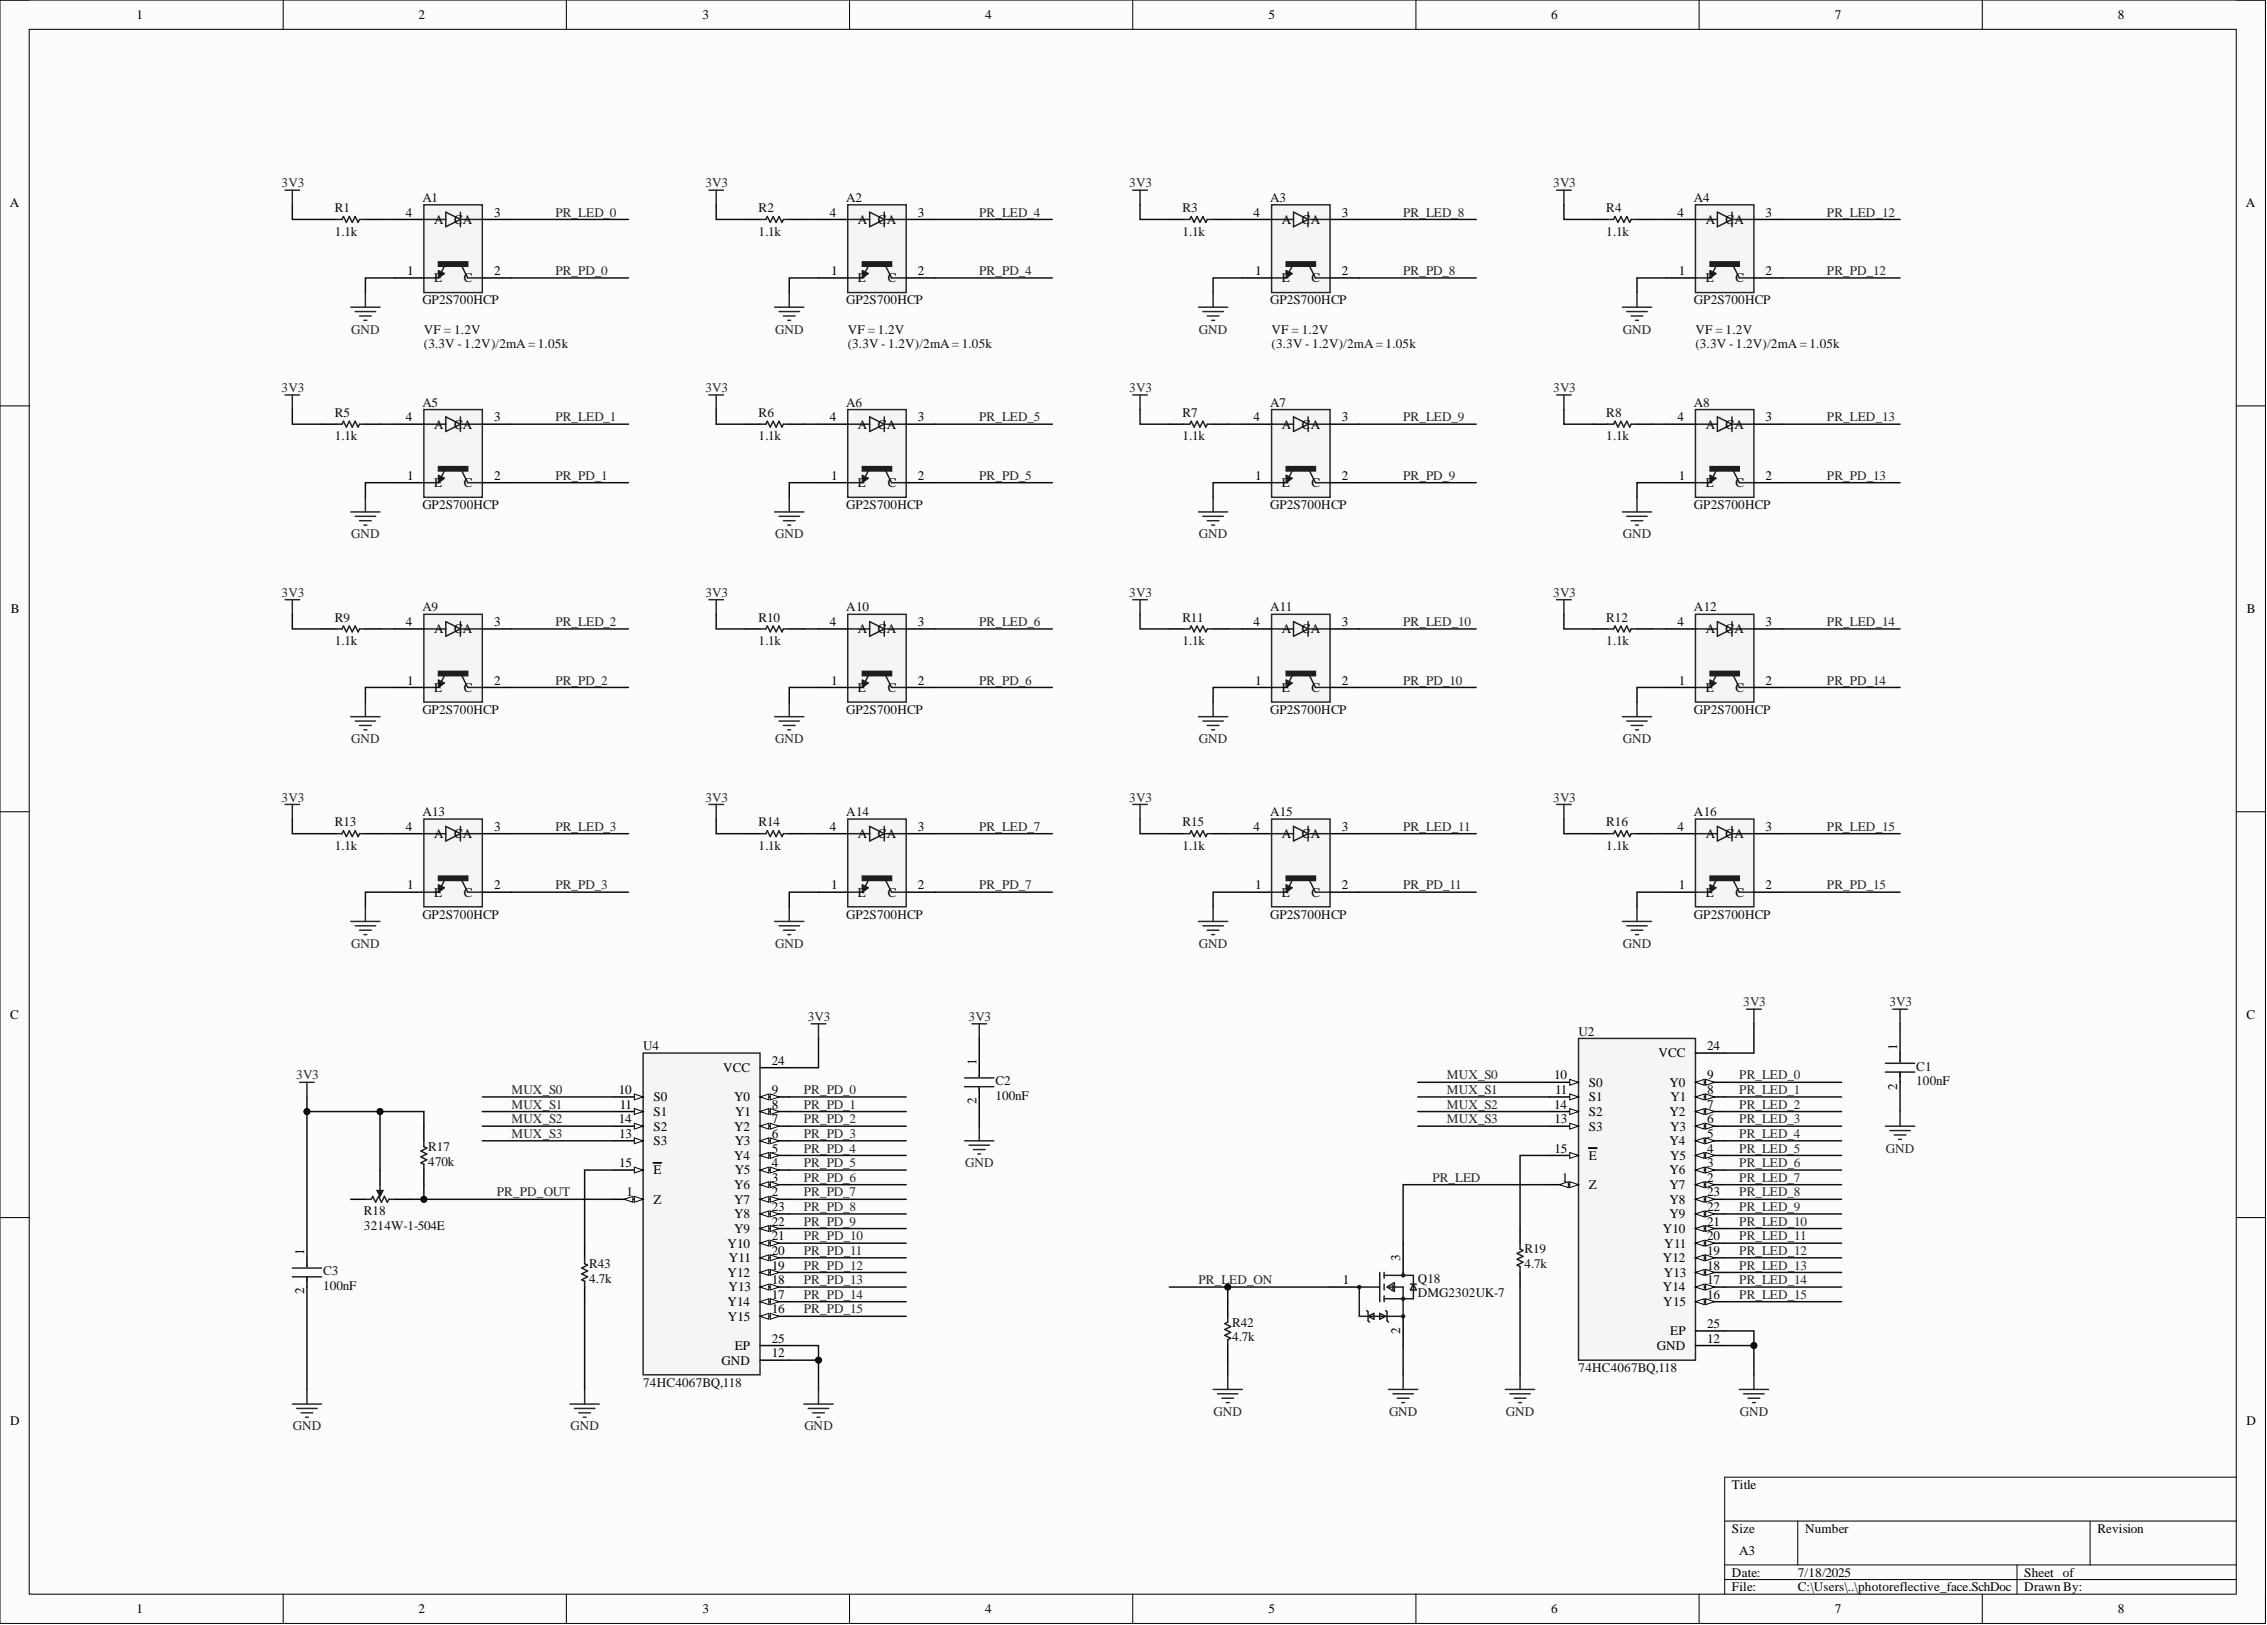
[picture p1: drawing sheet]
<svg xmlns="http://www.w3.org/2000/svg" width="393mm" height="282mm" viewBox="0 0 393 282" stroke-linecap="round" stroke-linejoin="round" font-family="sans-serif">
<defs><g id="words">
<g font-size="2.3">
<text x="23.7" y="3.3">1</text>
<text x="72.6" y="3.3">2</text>
<text x="121.9" y="3.3">3</text>
<text x="170.9" y="3.3">4</text>
<text x="220.1" y="3.3">5</text>
<text x="269.2" y="3.3">6</text>
<text x="318.4" y="3.3">7</text>
<text x="367.5" y="3.3">8</text>
<text x="1.7" y="36">A</text>
<text x="389.7" y="36">A</text>
<text x="70.4" y="37.6">4</text>
<text x="75.3" y="38.8">A</text>
<text x="78.8" y="38.8">CA</text>
<text x="85.7" y="37.6">3</text>
<text x="144" y="37.6">4</text>
<text x="148.9" y="38.8">A</text>
<text x="152.3" y="38.8">CA</text>
<text x="159.3" y="37.6">3</text>
<text x="217.5" y="37.6">4</text>
<text x="222.4" y="38.8">A</text>
<text x="225.9" y="38.8">CA</text>
<text x="232.8" y="37.6">3</text>
<text x="291.1" y="37.6">4</text>
<text x="296" y="38.8">A</text>
<text x="299.4" y="38.8">CA</text>
<text x="306.4" y="37.6">3</text>
<text x="70.7" y="47.7">1</text>
<text x="85.7" y="47.7">2</text>
<text x="144.2" y="47.7">1</text>
<text x="159.3" y="47.7">2</text>
<text x="217.8" y="47.7">1</text>
<text x="232.8" y="47.7">2</text>
<text x="291.3" y="47.7">1</text>
<text x="306.4" y="47.7">2</text>
<text x="75.3" y="49">E</text>
<text x="80.5" y="49">C</text>
<text x="148.9" y="49">E</text>
<text x="154" y="49">C</text>
<text x="222.4" y="49">E</text>
<text x="227.6" y="49">C</text>
<text x="296" y="49">E</text>
<text x="301.1" y="49">C</text>
<text x="70.4" y="73.1">4</text>
<text x="75.3" y="74.3">A</text>
<text x="78.8" y="74.3">CA</text>
<text x="85.7" y="73.1">3</text>
<text x="144" y="73.1">4</text>
<text x="148.9" y="74.3">A</text>
<text x="152.3" y="74.3">CA</text>
<text x="159.3" y="73.1">3</text>
<text x="217.5" y="73.1">4</text>
<text x="222.4" y="74.3">A</text>
<text x="225.9" y="74.3">CA</text>
<text x="232.8" y="73.1">3</text>
<text x="291.1" y="73.1">4</text>
<text x="296" y="74.3">A</text>
<text x="299.4" y="74.3">CA</text>
<text x="306.4" y="73.1">3</text>
<text x="70.7" y="83.2">1</text>
<text x="85.7" y="83.2">2</text>
<text x="144.2" y="83.2">1</text>
<text x="159.3" y="83.2">2</text>
<text x="217.8" y="83.2">1</text>
<text x="232.8" y="83.2">2</text>
<text x="291.3" y="83.2">1</text>
<text x="306.4" y="83.2">2</text>
<text x="75.3" y="84.5">E</text>
<text x="80.5" y="84.5">C</text>
<text x="148.9" y="84.5">E</text>
<text x="154" y="84.5">C</text>
<text x="222.4" y="84.5">E</text>
<text x="227.6" y="84.5">C</text>
<text x="296" y="84.5">E</text>
<text x="301.1" y="84.5">C</text>
<text x="1.9" y="106.4">B</text>
<text x="389.9" y="106.4">B</text>
<text x="70.4" y="108.6">4</text>
<text x="75.3" y="109.9">A</text>
<text x="78.8" y="109.9">CA</text>
<text x="85.7" y="108.6">3</text>
<text x="144" y="108.6">4</text>
<text x="148.9" y="109.9">A</text>
<text x="152.3" y="109.9">CA</text>
<text x="159.3" y="108.6">3</text>
<text x="217.5" y="108.6">4</text>
<text x="222.4" y="109.9">A</text>
<text x="225.9" y="109.9">CA</text>
<text x="232.8" y="108.6">3</text>
<text x="291.1" y="108.6">4</text>
<text x="296" y="109.9">A</text>
<text x="299.4" y="109.9">CA</text>
<text x="306.4" y="108.6">3</text>
<text x="70.7" y="118.7">1</text>
<text x="85.7" y="118.7">2</text>
<text x="144.2" y="118.7">1</text>
<text x="159.3" y="118.7">2</text>
<text x="217.8" y="118.7">1</text>
<text x="232.8" y="118.7">2</text>
<text x="291.3" y="118.7">1</text>
<text x="306.4" y="118.7">2</text>
<text x="75.3" y="120">E</text>
<text x="80.5" y="120">C</text>
<text x="148.9" y="120">E</text>
<text x="154" y="120">C</text>
<text x="222.4" y="120">E</text>
<text x="227.6" y="120">C</text>
<text x="296" y="120">E</text>
<text x="301.1" y="120">C</text>
<text x="70.4" y="144.1">4</text>
<text x="75.3" y="145.4">A</text>
<text x="78.8" y="145.4">CA</text>
<text x="85.7" y="144.1">3</text>
<text x="144" y="144.1">4</text>
<text x="148.9" y="145.4">A</text>
<text x="152.3" y="145.4">CA</text>
<text x="159.3" y="144.1">3</text>
<text x="217.5" y="144.1">4</text>
<text x="222.4" y="145.4">A</text>
<text x="225.9" y="145.4">CA</text>
<text x="232.8" y="144.1">3</text>
<text x="291.1" y="144.1">4</text>
<text x="296" y="145.4">A</text>
<text x="299.4" y="145.4">CA</text>
<text x="306.4" y="144.1">3</text>
<text x="70.7" y="154.2">1</text>
<text x="75.3" y="155.5">E</text>
<text x="80.5" y="155.5">C</text>
<text x="85.7" y="154.2">2</text>
<text x="144.2" y="154.2">1</text>
<text x="148.9" y="155.5">E</text>
<text x="154" y="155.5">C</text>
<text x="159.3" y="154.2">2</text>
<text x="217.8" y="154.2">1</text>
<text x="222.4" y="155.5">E</text>
<text x="227.6" y="155.5">C</text>
<text x="232.8" y="154.2">2</text>
<text x="291.3" y="154.2">1</text>
<text x="296" y="155.5">E</text>
<text x="301.1" y="155.5">C</text>
<text x="306.4" y="154.2">2</text>
<text x="1.8" y="176.7">C</text>
<text x="389.8" y="176.7">C</text>
<text x="125.4" y="186">VCC</text>
<text x="133.9" y="184.7">24</text>
<text x="169.4" y="184.7" transform="rotate(-90 169.4 184.7)">1</text>
<text x="287.8" y="183.4">VCC</text>
<text x="296.2" y="182.2">24</text>
<text x="329.2" y="182.2" transform="rotate(-90 329.2 182.2)">1</text>
<text x="107.4" y="189.8">10</text>
<text x="113.4" y="191">S0</text>
<text x="127.4" y="191">Y0</text>
<text x="133.9" y="189.8">9</text>
<text x="169.4" y="191.5" transform="rotate(-90 169.4 191.5)">2</text>
<text x="269.7" y="187.2">10</text>
<text x="269.8" y="189.8">11</text>
<text x="275.7" y="188.5">S0</text>
<text x="275.7" y="191">S1</text>
<text x="289.7" y="188.5">Y0</text>
<text x="289.9" y="191">Y1</text>
<text x="296.2" y="187.2">9</text>
<text x="296.2" y="189.8">8</text>
<text x="329.2" y="189" transform="rotate(-90 329.2 189)">2</text>
<text x="107.4" y="194.8">14</text>
<text x="107.4" y="197.4">13</text>
<text x="107.5" y="192.3">11</text>
<text x="113.4" y="193.6">S1</text>
<text x="113.4" y="196.1">S2</text>
<text x="127.4" y="196.1">Y2</text>
<text x="127.6" y="193.6">Y1</text>
<text x="133.9" y="192.3">8</text>
<text x="133.9" y="194.8">7</text>
<text x="133.9" y="197.4">6</text>
<text x="269.7" y="192.3">14</text>
<text x="269.7" y="194.8">13</text>
<text x="275.7" y="193.6">S2</text>
<text x="275.7" y="196.1">S3</text>
<text x="289.7" y="193.6">Y2</text>
<text x="289.8" y="196.1">Y3</text>
<text x="296.2" y="192.3">7</text>
<text x="296.2" y="194.8">6</text>
<text x="296.2" y="197.4">5</text>
<text x="107.4" y="202.4">15</text>
<text x="113.4" y="198.6">S3</text>
<text x="113.4" y="203.7">E</text>
<text x="127.4" y="201.2">Y4</text>
<text x="127.5" y="198.6">Y3</text>
<text x="127.5" y="203.7">Y5</text>
<text x="133.9" y="199.9">5</text>
<text x="133.9" y="202.4">4</text>
<text x="269.7" y="199.9">15</text>
<text x="275.7" y="201.2">E</text>
<text x="289.7" y="198.6">Y4</text>
<text x="289.7" y="203.7">Y6</text>
<text x="289.8" y="201.2">Y5</text>
<text x="296.2" y="199.9">4</text>
<text x="296.2" y="202.4">3</text>
<text x="108.7" y="207.5">1</text>
<text x="113.4" y="208.8">Z</text>
<text x="127.4" y="206.3">Y6</text>
<text x="127.4" y="208.8">Y7</text>
<text x="133.9" y="205">3</text>
<text x="133.9" y="207.5">2</text>
<text x="271" y="205">1</text>
<text x="275.7" y="206.3">Z</text>
<text x="289.7" y="206.3">Y7</text>
<text x="289.7" y="208.8">Y8</text>
<text x="296.2" y="205">2</text>
<text x="296.2" y="207.5">23</text>
<text x="127.4" y="211.3">Y8</text>
<text x="127.4" y="213.9">Y9</text>
<text x="133.9" y="210.1">23</text>
<text x="133.9" y="212.6">22</text>
<text x="133.9" y="215.1">21</text>
<text x="288.5" y="213.9">Y10</text>
<text x="289.7" y="211.3">Y9</text>
<text x="296.2" y="210.1">22</text>
<text x="296.2" y="212.6">21</text>
<text x="296.2" y="215.1">20</text>
<text x="52.7" y="217.7" transform="rotate(-90 52.7 217.7)">1</text>
<text x="126.2" y="216.4">Y10</text>
<text x="126.2" y="221.5">Y12</text>
<text x="126.5" y="218.9">Y11</text>
<text x="133.9" y="217.7">20</text>
<text x="133.9" y="220.2">19</text>
<text x="243" y="218.7" transform="rotate(-90 243 218.7)">3</text>
<text x="288.5" y="218.9">Y12</text>
<text x="288.7" y="221.5">Y13</text>
<text x="288.8" y="216.4">Y11</text>
<text x="296.2" y="217.7">19</text>
<text x="296.2" y="220.2">18</text>
<text x="52.7" y="224.5" transform="rotate(-90 52.7 224.5)">2</text>
<text x="126.2" y="226.5">Y14</text>
<text x="126.4" y="224">Y13</text>
<text x="133.9" y="222.7">18</text>
<text x="133.9" y="225.3">17</text>
<text x="133.9" y="227.8">16</text>
<text x="233" y="222.7">1</text>
<text x="288.5" y="224">Y14</text>
<text x="288.6" y="226.5">Y15</text>
<text x="296.2" y="222.7">17</text>
<text x="296.2" y="225.3">16</text>
<text x="126.3" y="229.1">Y15</text>
<text x="133.9" y="232.9">25</text>
<text x="243" y="231.4" transform="rotate(-90 243 231.4)">2</text>
<text x="289.8" y="231.6">EP</text>
<text x="296.2" y="230.4">25</text>
<text x="296.2" y="232.9">12</text>
<text x="125.2" y="236.7">GND</text>
<text x="127.5" y="234.2">EP</text>
<text x="133.9" y="235.4">12</text>
<text x="287.5" y="234.2">GND</text>
<text x="1.8" y="247.2">D</text>
<text x="389.8" y="247.2">D</text>
<text x="300.5" y="258.3">Title</text>
<text x="300.5" y="265.9">Size</text>
<text x="301.8" y="269.7">A3</text>
<text x="313.2" y="265.9">Number</text>
<text x="363.9" y="265.9">Revision</text>
<text x="300.5" y="273.5">Date:</text>
<text x="311.9" y="273.5">7/18/2025</text>
<text x="351.2" y="273.5">Sheet of</text>
<text x="23.7" y="279.8">1</text>
<text x="72.6" y="279.8">2</text>
<text x="121.9" y="279.8">3</text>
<text x="170.9" y="279.8">4</text>
<text x="220.1" y="279.8">5</text>
<text x="269.2" y="279.8">6</text>
<text x="300.5" y="276">File:</text>
<text x="311.9" y="276">C:\Users\..\photoreflective_face.SchDoc</text>
<text x="318.4" y="279.8">7</text>
<text x="351.2" y="276">Drawn By:</text>
<text x="367.5" y="279.8">8</text>
</g>
<g font-size="2.3" fill="#262626">
<text x="48.9" y="32.5">3V3</text>
<text x="122.4" y="32.5">3V3</text>
<text x="195.9" y="32.5">3V3</text>
<text x="269.5" y="32.5">3V3</text>
<text x="96.4" y="37.6">PR_LED_0</text>
<text x="169.9" y="37.6">PR_LED_4</text>
<text x="243.5" y="37.6">PR_LED_8</text>
<text x="317" y="37.6">PR_LED_12</text>
<text x="96.4" y="47.7">PR_PD_0</text>
<text x="169.9" y="47.7">PR_PD_4</text>
<text x="243.5" y="47.7">PR_PD_8</text>
<text x="317" y="47.7">PR_PD_12</text>
<text x="60.9" y="57.9">GND</text>
<text x="134.5" y="57.9">GND</text>
<text x="208" y="57.9">GND</text>
<text x="281.6" y="57.9">GND</text>
<text x="48.9" y="68">3V3</text>
<text x="122.4" y="68">3V3</text>
<text x="195.9" y="68">3V3</text>
<text x="269.5" y="68">3V3</text>
<text x="96.4" y="73.1">PR_LED_1</text>
<text x="169.9" y="73.1">PR_LED_5</text>
<text x="243.5" y="73.1">PR_LED_9</text>
<text x="317" y="73.1">PR_LED_13</text>
<text x="96.4" y="83.2">PR_PD_1</text>
<text x="169.9" y="83.2">PR_PD_5</text>
<text x="243.5" y="83.2">PR_PD_9</text>
<text x="317" y="83.2">PR_PD_13</text>
<text x="60.9" y="93.4">GND</text>
<text x="134.5" y="93.4">GND</text>
<text x="208" y="93.4">GND</text>
<text x="281.6" y="93.4">GND</text>
<text x="48.9" y="103.5">3V3</text>
<text x="122.4" y="103.5">3V3</text>
<text x="195.9" y="103.5">3V3</text>
<text x="269.5" y="103.5">3V3</text>
<text x="96.4" y="108.6">PR_LED_2</text>
<text x="169.9" y="108.6">PR_LED_6</text>
<text x="243.5" y="108.6">PR_LED_10</text>
<text x="317" y="108.6">PR_LED_14</text>
<text x="96.4" y="118.7">PR_PD_2</text>
<text x="169.9" y="118.7">PR_PD_6</text>
<text x="243.5" y="118.7">PR_PD_10</text>
<text x="317" y="118.7">PR_PD_14</text>
<text x="60.9" y="128.9">GND</text>
<text x="134.5" y="128.9">GND</text>
<text x="208" y="128.9">GND</text>
<text x="281.6" y="128.9">GND</text>
<text x="48.9" y="139">3V3</text>
<text x="122.4" y="139">3V3</text>
<text x="195.9" y="139">3V3</text>
<text x="269.5" y="139">3V3</text>
<text x="96.4" y="144.1">PR_LED_3</text>
<text x="169.9" y="144.1">PR_LED_7</text>
<text x="243.5" y="144.1">PR_LED_11</text>
<text x="317" y="144.1">PR_LED_15</text>
<text x="96.4" y="154.2">PR_PD_3</text>
<text x="169.9" y="154.2">PR_PD_7</text>
<text x="243.5" y="154.2">PR_PD_11</text>
<text x="317" y="154.2">PR_PD_15</text>
<text x="60.9" y="164.4">GND</text>
<text x="134.5" y="164.4">GND</text>
<text x="208" y="164.4">GND</text>
<text x="281.6" y="164.4">GND</text>
<text x="140.2" y="177.1">3V3</text>
<text x="168.1" y="177.1">3V3</text>
<text x="302.5" y="174.5">3V3</text>
<text x="327.8" y="174.5">3V3</text>
<text x="51.4" y="187.2">3V3</text>
<text x="88.8" y="189.8">MUX_S0</text>
<text x="139.5" y="189.8">PR_PD_0</text>
<text x="251.1" y="187.2">MUX_S0</text>
<text x="251.1" y="189.8">MUX_S1</text>
<text x="301.8" y="187.2">PR_LED_0</text>
<text x="301.8" y="189.8">PR_LED_1</text>
<text x="88.8" y="192.3">MUX_S1</text>
<text x="88.8" y="194.8">MUX_S2</text>
<text x="88.8" y="197.4">MUX_S3</text>
<text x="139.5" y="192.3">PR_PD_1</text>
<text x="139.5" y="194.8">PR_PD_2</text>
<text x="139.5" y="197.4">PR_PD_3</text>
<text x="251.1" y="192.3">MUX_S2</text>
<text x="251.1" y="194.8">MUX_S3</text>
<text x="301.8" y="192.3">PR_LED_2</text>
<text x="301.8" y="194.8">PR_LED_3</text>
<text x="301.8" y="197.4">PR_LED_4</text>
<text x="139.5" y="199.9">PR_PD_4</text>
<text x="139.5" y="202.4">PR_PD_5</text>
<text x="167.5" y="202.4">GND</text>
<text x="301.8" y="199.9">PR_LED_5</text>
<text x="301.8" y="202.4">PR_LED_6</text>
<text x="327.2" y="199.9">GND</text>
<text x="86.2" y="207.5">PR_PD_OUT</text>
<text x="139.5" y="205">PR_PD_6</text>
<text x="139.5" y="207.5">PR_PD_7</text>
<text x="248.5" y="205">PR_LED</text>
<text x="301.8" y="205">PR_LED_7</text>
<text x="301.8" y="207.5">PR_LED_8</text>
<text x="139.5" y="210.1">PR_PD_8</text>
<text x="139.5" y="212.6">PR_PD_9</text>
<text x="139.5" y="215.1">PR_PD_10</text>
<text x="301.8" y="210.1">PR_LED_9</text>
<text x="301.8" y="212.6">PR_LED_10</text>
<text x="301.8" y="215.1">PR_LED_11</text>
<text x="139.5" y="217.7">PR_PD_11</text>
<text x="139.5" y="220.2">PR_PD_12</text>
<text x="301.8" y="217.7">PR_LED_12</text>
<text x="301.8" y="220.2">PR_LED_13</text>
<text x="139.5" y="222.7">PR_PD_13</text>
<text x="139.5" y="225.3">PR_PD_14</text>
<text x="139.5" y="227.8">PR_PD_15</text>
<text x="208" y="222.7">PR_LED_ON</text>
<text x="301.8" y="222.7">PR_LED_14</text>
<text x="301.8" y="225.3">PR_LED_15</text>
<text x="210.6" y="245.6">GND</text>
<text x="241" y="245.6">GND</text>
<text x="261.3" y="245.6">GND</text>
<text x="301.9" y="245.6">GND</text>
<text x="50.8" y="248.1">GND</text>
<text x="99" y="248.1">GND</text>
<text x="139.6" y="248.1">GND</text>
</g>
<g font-size="2.3" fill="#0e0e0e">
<text x="73.3" y="35">A1</text>
<text x="146.8" y="35">A2</text>
<text x="220.4" y="35">A3</text>
<text x="293.9" y="35">A4</text>
<text x="58.1" y="40.9">1.1k</text>
<text x="58.1" y="36.8">R1</text>
<text x="131.6" y="40.9">1.1k</text>
<text x="131.6" y="36.8">R2</text>
<text x="205.2" y="40.9">1.1k</text>
<text x="205.2" y="36.8">R3</text>
<text x="278.7" y="40.9">1.1k</text>
<text x="278.7" y="36.8">R4</text>
<text x="73.3" y="52.8">GP2S700HCP</text>
<text x="146.8" y="52.8">GP2S700HCP</text>
<text x="220.4" y="52.8">GP2S700HCP</text>
<text x="293.9" y="52.8">GP2S700HCP</text>
<text x="73.5" y="57.9">VF = 1.2V</text>
<text x="147.1" y="57.9">VF = 1.2V</text>
<text x="220.6" y="57.9">VF = 1.2V</text>
<text x="294.2" y="57.9">VF = 1.2V</text>
<text x="73.5" y="60.4">(3.3V - 1.2V)/2mA = 1.05k</text>
<text x="147.1" y="60.4">(3.3V - 1.2V)/2mA = 1.05k</text>
<text x="220.6" y="60.4">(3.3V - 1.2V)/2mA = 1.05k</text>
<text x="294.2" y="60.4">(3.3V - 1.2V)/2mA = 1.05k</text>
<text x="73.3" y="70.5">A5</text>
<text x="146.8" y="70.5">A6</text>
<text x="220.4" y="70.5">A7</text>
<text x="293.9" y="70.5">A8</text>
<text x="58.1" y="76.4">1.1k</text>
<text x="58.1" y="72.3">R5</text>
<text x="131.6" y="76.4">1.1k</text>
<text x="131.6" y="72.3">R6</text>
<text x="205.2" y="76.4">1.1k</text>
<text x="205.2" y="72.3">R7</text>
<text x="278.7" y="76.4">1.1k</text>
<text x="278.7" y="72.3">R8</text>
<text x="73.3" y="88.3">GP2S700HCP</text>
<text x="146.8" y="88.3">GP2S700HCP</text>
<text x="220.4" y="88.3">GP2S700HCP</text>
<text x="293.9" y="88.3">GP2S700HCP</text>
<text x="58.1" y="107.8">R9</text>
<text x="73.3" y="106.1">A9</text>
<text x="131.6" y="107.8">R10</text>
<text x="146.8" y="106.1">A10</text>
<text x="205.2" y="107.8">R11</text>
<text x="220.4" y="106.1">A11</text>
<text x="278.7" y="107.8">R12</text>
<text x="293.9" y="106.1">A12</text>
<text x="58.1" y="111.9">1.1k</text>
<text x="131.6" y="111.9">1.1k</text>
<text x="205.2" y="111.9">1.1k</text>
<text x="278.7" y="111.9">1.1k</text>
<text x="73.3" y="123.8">GP2S700HCP</text>
<text x="146.8" y="123.8">GP2S700HCP</text>
<text x="220.4" y="123.8">GP2S700HCP</text>
<text x="293.9" y="123.8">GP2S700HCP</text>
<text x="58.1" y="143.3">R13</text>
<text x="73.3" y="141.6">A13</text>
<text x="131.6" y="143.3">R14</text>
<text x="146.8" y="141.6">A14</text>
<text x="205.2" y="143.3">R15</text>
<text x="220.4" y="141.6">A15</text>
<text x="278.7" y="143.3">R16</text>
<text x="293.9" y="141.6">A16</text>
<text x="58.1" y="147.4">1.1k</text>
<text x="131.6" y="147.4">1.1k</text>
<text x="205.2" y="147.4">1.1k</text>
<text x="278.7" y="147.4">1.1k</text>
<text x="73.3" y="159.3">GP2S700HCP</text>
<text x="146.8" y="159.3">GP2S700HCP</text>
<text x="220.4" y="159.3">GP2S700HCP</text>
<text x="293.9" y="159.3">GP2S700HCP</text>
<text x="273.9" y="179.6">U2</text>
<text x="111.6" y="182.2">U4</text>
<text x="332.5" y="185.7">C1</text>
<text x="172.7" y="190.8">100nF</text>
<text x="172.7" y="188.2">C2</text>
<text x="332.5" y="188.2">100nF</text>
<text x="74.3" y="202.2">470k</text>
<text x="74.3" y="199.7">R17</text>
<text x="63.1" y="210.8">R18</text>
<text x="63.1" y="213.4">3214W-1-504E</text>
<text x="56" y="221.2">C3</text>
<text x="102.2" y="220">R43</text>
<text x="264.5" y="220">4.7k</text>
<text x="264.5" y="217.4">R19</text>
<text x="56" y="223.8">100nF</text>
<text x="102.2" y="222.5">4.7k</text>
<text x="246" y="222.5">Q18</text>
<text x="246" y="225">DMG2302UK-7</text>
<text x="213.8" y="232.6">4.7k</text>
<text x="213.8" y="230.1">R42</text>
<text x="273.9" y="238">74HC4067BQ,118</text>
<text x="111.6" y="240.5">74HC4067BQ,118</text>
</g>
</g></defs>
<path d="M0 0h393.1v281.6h-393.1z" fill-rule="evenodd" fill="#fcfcfc"/>
<path d="M0 0h393.1v281.6h-393.1z" fill="none" stroke="#000" stroke-width=".17"/>
<path d="M5.1 5.1h382.9v271.4h-382.9z" fill-rule="evenodd" fill="#fcfcfc"/>
<g fill="none" stroke="#000" stroke-width=".17">
<path d="M0 0h5.1M5.1 5.1h382.9v271.4h-382.9zM49.1 0v5.1M98.3 0v5.1M147.4 0v5.1M196.5 0v5.1M245.7 0v5.1M294.8 0v5.1M343.9 0v5.1M388 0h5.1v5.1M0 70.4h5.1M388 70.4h5.1"/>
<path d="M0 140.8h5.1M388 140.8h5.1M0 211.2h5.1M388 211.2h5.1M388 256.2h-88.8v20.3M49.1 276.5v5.1M98.3 276.5v5.1M147.4 276.5v5.1M196.5 276.5v5.1M245.7 276.5v5.1M294.8 276.5v5.1M299.2 263.8h88.8"/>
<path d="M299.2 271.4h88.8M299.2 274h88.8M311.9 263.8v7.6M343.9 276.5v5.1M350 271.4v5.1M362.7 263.8v7.6M393.1 276.5v5.1"/>
</g>
<path d="M73.5 35.5h10.2v15.2h-10.2z" fill-rule="evenodd" fill="#f5f5f5"/>
<path d="M73.5 35.5h10.2v15.2h-10.2z" fill="none" stroke="#262626" stroke-width=".25"/>
<path d="M76.1 45.4h5.1v.8h-5.1z" fill-rule="evenodd" fill="#1c1c1c"/>
<path d="M58.3 38.1h1l.3-.5 .5 1 .5-1 .5 1 .5-1 .5 1 .3-.5h1M73.5 38.1h3.8M77.3 36.8l2.6 1.3-2.6 1.2zM79.9 36.8v2.5M79.9 38.1h3.8M73.5 48.2h2.6M76.1 45.4h5.1v.8h-5.1zM76.1 46.9l1 .6-1 .7zM76.2 47.2v.8l.6-.5-.5-.3v.4l.3-.1M77.2 46l-.6 1.2M80.1 46.2l1.1 2h2.5" fill="none" stroke="#1c1c1c" stroke-width=".25"/>
<path d="M55.8 38.1h2.5M63.4 38.1h2.5M68.5 38.1h5M83.7 38.1h5.1M68.5 48.2h5M83.7 48.2h5.1" fill="none" stroke="#000" stroke-width=".25"/>
<path d="M49.5 33h2.5M50.7 33v2.5M60.9 53.3h5M61.6 54h3.6M62.4 54.8h2M63.1 55.6h.6M63.4 50.7v2.6" fill="none" stroke="#262626" stroke-width=".25"/>
<path d="M73.5 71h10.2v15.3h-10.2z" fill-rule="evenodd" fill="#f5f5f5"/>
<path d="M73.5 71h10.2v15.3h-10.2z" fill="none" stroke="#262626" stroke-width=".25"/>
<path d="M76.1 80.9h5.1v.8h-5.1z" fill-rule="evenodd" fill="#1c1c1c"/>
<path d="M58.3 73.6h1l.3-.5 .5 1 .5-1 .5 1 .5-1 .5 1 .3-.5h1M73.5 73.6h3.8M77.3 72.3l2.6 1.3-2.6 1.2zM79.9 72.3v2.5M79.9 73.6h3.8M73.5 83.7h2.6M76.1 80.9h5.1v.8h-5.1zM76.1 82.5l1 .5-1 .7zM76.2 82.7v.8l.6-.5-.5-.3v.4l.3-.1M77.2 81.5l-.6 1.2M80.1 81.7l1.1 2h2.5" fill="none" stroke="#1c1c1c" stroke-width=".25"/>
<path d="M55.8 73.6h2.5M63.4 73.6h2.5M68.5 73.6h5M83.7 73.6h5.1M68.5 83.7h5M83.7 83.7h5.1" fill="none" stroke="#000" stroke-width=".25"/>
<path d="M49.5 68.5h2.5M50.7 68.5v2.5M60.9 88.8h5M61.6 89.6h3.6M62.4 90.3h2M63.1 91.1h.6M63.4 86.3v2.5" fill="none" stroke="#262626" stroke-width=".25"/>
<path d="M73.5 106.6h10.2v15.2h-10.2z" fill-rule="evenodd" fill="#f5f5f5"/>
<path d="M73.5 106.6h10.2v15.2h-10.2z" fill="none" stroke="#262626" stroke-width=".25"/>
<path d="M76.1 116.5h5.1v.7h-5.1z" fill-rule="evenodd" fill="#1c1c1c"/>
<path d="M58.3 109.1h1l.3-.5 .5 1 .5-1 .5 1 .5-1 .5 1 .3-.5h1M73.5 119.2h2.6M73.5 109.1h3.8M76.1 116.5h5.1v.7h-5.1zM76.1 118l1 .5-1 .7zM76.2 118.2v.8l.6-.5-.5-.3v.4l.3-.1M77.2 117l-.6 1.2M77.3 107.8l2.6 1.3-2.6 1.3zM79.9 107.8v2.6M79.9 109.1h3.8M80.1 117.2l1.1 2h2.5" fill="none" stroke="#1c1c1c" stroke-width=".25"/>
<path d="M55.8 109.1h2.5M63.4 109.1h2.5M68.5 119.2h5M68.5 109.1h5M83.7 119.2h5.1M83.7 109.1h5.1" fill="none" stroke="#000" stroke-width=".25"/>
<path d="M49.5 104h2.5M50.7 104v2.6M60.9 124.3h5M61.6 125.1h3.6M62.4 125.8h2M63.1 126.6h.6M63.4 121.8v2.5" fill="none" stroke="#262626" stroke-width=".25"/>
<path d="M73.5 142.1h10.2v15.2h-10.2z" fill-rule="evenodd" fill="#f5f5f5"/>
<path d="M73.5 142.1h10.2v15.2h-10.2z" fill="none" stroke="#262626" stroke-width=".25"/>
<path d="M76.1 152h5.1v.7h-5.1z" fill-rule="evenodd" fill="#1c1c1c"/>
<path d="M58.3 144.6h1l.3-.5 .5 1 .5-1 .5 1 .5-1 .5 1 .3-.5h1M73.5 154.8h2.6M73.5 144.6h3.8M76.1 152h5.1v.7h-5.1zM76.1 153.5l1 .5-1 .8zM76.2 153.7v.8l.6-.5-.5-.3v.4l.3-.1M77.2 152.5l-.6 1.3M77.3 143.3l2.6 1.3-2.6 1.3zM79.9 143.3v2.6M79.9 144.6h3.8M80.1 152.7l1.1 2.1h2.5" fill="none" stroke="#1c1c1c" stroke-width=".25"/>
<path d="M55.8 144.6h2.5M63.4 144.6h2.5M68.5 154.8h5M68.5 144.6h5M83.7 154.8h5.1M83.7 144.6h5.1" fill="none" stroke="#000" stroke-width=".25"/>
<path d="M49.5 139.5h2.5M50.7 139.5v2.6M60.9 159.8h5M63.4 157.3v2.5M61.6 160.6h3.6M62.4 161.4h2M63.1 162.1h.6" fill="none" stroke="#262626" stroke-width=".25"/>
<path d="M147.1 35.5h10.1v15.2h-10.1z" fill-rule="evenodd" fill="#f5f5f5"/>
<path d="M147.1 35.5h10.1v15.2h-10.1z" fill="none" stroke="#262626" stroke-width=".25"/>
<path d="M149.6 45.4h5.1v.8h-5.1z" fill-rule="evenodd" fill="#1c1c1c"/>
<path d="M131.9 38.1h1l.2-.5 .5 1 .6-1 .5 1 .5-1 .5 1 .2-.5h1M147.1 38.1h3.8M150.9 36.8l2.5 1.3-2.5 1.2zM153.4 36.8v2.5M153.4 38.1h3.8M147.1 48.2h2.5M149.6 45.4h5.1v.8h-5.1zM149.6 46.9l1 .6-1 .7zM149.8 47.2v.8l.6-.5-.5-.3v.4l.2-.1M150.7 46l-.6 1.2M153.7 46.2l1 2h2.5" fill="none" stroke="#1c1c1c" stroke-width=".25"/>
<path d="M129.3 38.1h2.6M136.9 38.1h2.6M142 38.1h5.1M157.2 38.1h5.1M142 48.2h5.1M157.2 48.2h5.1" fill="none" stroke="#000" stroke-width=".25"/>
<path d="M123 33h2.5M124.3 33v2.5M134.4 53.3h5.1M135.2 54h3.5M135.9 54.8h2.1M136.7 55.6h.5M136.9 50.7v2.6" fill="none" stroke="#262626" stroke-width=".25"/>
<path d="M147.1 71h10.1v15.3h-10.1z" fill-rule="evenodd" fill="#f5f5f5"/>
<path d="M147.1 71h10.1v15.3h-10.1z" fill="none" stroke="#262626" stroke-width=".25"/>
<path d="M149.6 80.9h5.1v.8h-5.1z" fill-rule="evenodd" fill="#1c1c1c"/>
<path d="M131.9 73.6h1l.2-.5 .5 1 .6-1 .5 1 .5-1 .5 1 .2-.5h1M147.1 73.6h3.8M150.9 72.3l2.5 1.3-2.5 1.2zM153.4 72.3v2.5M153.4 73.6h3.8M147.1 83.7h2.5M149.6 80.9h5.1v.8h-5.1zM149.6 82.5l1 .5-1 .7zM149.8 82.7v.8l.6-.5-.5-.3v.4l.2-.1M150.7 81.5l-.6 1.2M153.7 81.7l1 2h2.5" fill="none" stroke="#1c1c1c" stroke-width=".25"/>
<path d="M129.3 73.6h2.6M136.9 73.6h2.6M142 73.6h5.1M157.2 73.6h5.1M142 83.7h5.1M157.2 83.7h5.1" fill="none" stroke="#000" stroke-width=".25"/>
<path d="M123 68.5h2.5M124.3 68.5v2.5M134.4 88.8h5.1M135.2 89.6h3.5M135.9 90.3h2.1M136.7 91.1h.5M136.9 86.3v2.5" fill="none" stroke="#262626" stroke-width=".25"/>
<path d="M147.1 106.6h10.1v15.2h-10.1z" fill-rule="evenodd" fill="#f5f5f5"/>
<path d="M147.1 106.6h10.1v15.2h-10.1z" fill="none" stroke="#262626" stroke-width=".25"/>
<path d="M149.6 116.5h5.1v.7h-5.1z" fill-rule="evenodd" fill="#1c1c1c"/>
<path d="M131.9 109.1h1l.2-.5 .5 1 .6-1 .5 1 .5-1 .5 1 .2-.5h1M147.1 119.2h2.5M147.1 109.1h3.8M149.6 116.5h5.1v.7h-5.1zM149.6 118l1 .5-1 .7zM149.8 118.2v.8l.6-.5-.5-.3v.4l.2-.1M150.7 117l-.6 1.2M150.9 107.8l2.5 1.3-2.5 1.3zM153.4 107.8v2.6M153.4 109.1h3.8M153.7 117.2l1 2h2.5" fill="none" stroke="#1c1c1c" stroke-width=".25"/>
<path d="M129.3 109.1h2.6M136.9 109.1h2.6M142 119.2h5.1M142 109.1h5.1M157.2 119.2h5.1M157.2 109.1h5.1" fill="none" stroke="#000" stroke-width=".25"/>
<path d="M123 104h2.5M124.3 104v2.6M134.4 124.3h5.1M135.2 125.1h3.5M135.9 125.8h2.1M136.7 126.6h.5M136.9 121.8v2.5" fill="none" stroke="#262626" stroke-width=".25"/>
<path d="M147.1 142.1h10.1v15.2h-10.1z" fill-rule="evenodd" fill="#f5f5f5"/>
<path d="M147.1 142.1h10.1v15.2h-10.1z" fill="none" stroke="#262626" stroke-width=".25"/>
<path d="M149.6 152h5.1v.7h-5.1z" fill-rule="evenodd" fill="#1c1c1c"/>
<path d="M131.9 144.6h1l.2-.5 .5 1 .6-1 .5 1 .5-1 .5 1 .2-.5h1M147.1 154.8h2.5M147.1 144.6h3.8M149.6 152h5.1v.7h-5.1zM149.6 153.5l1 .5-1 .8zM149.8 153.7v.8l.6-.5-.5-.3v.4l.2-.1M150.7 152.5l-.6 1.3M150.9 143.3l2.5 1.3-2.5 1.3zM153.4 143.3v2.6M153.4 144.6h3.8M153.7 152.7l1 2.1h2.5" fill="none" stroke="#1c1c1c" stroke-width=".25"/>
<path d="M129.3 144.6h2.6M136.9 144.6h2.6M142 154.8h5.1M142 144.6h5.1M157.2 154.8h5.1M157.2 144.6h5.1" fill="none" stroke="#000" stroke-width=".25"/>
<path d="M123 139.5h2.5M124.3 139.5v2.6M134.4 159.8h5.1M136.9 157.3v2.5M135.2 160.6h3.5M135.9 161.4h2.1M136.7 162.1h.5" fill="none" stroke="#262626" stroke-width=".25"/>
<path d="M220.6 35.5h10.2v15.2h-10.2z" fill-rule="evenodd" fill="#f5f5f5"/>
<path d="M220.6 35.5h10.2v15.2h-10.2z" fill="none" stroke="#262626" stroke-width=".25"/>
<path d="M223.2 45.4h5v.8h-5z" fill-rule="evenodd" fill="#1c1c1c"/>
<path d="M205.4 38.1h1l.3-.5 .5 1 .5-1 .5 1 .5-1 .5 1 .3-.5h1M220.6 38.1h3.8M224.4 36.8l2.6 1.3-2.6 1.2zM227 36.8v2.5M227 38.1h3.8M220.6 48.2h2.6M223.2 45.4h5v.8h-5zM223.2 46.9l1 .6-1 .7zM223.3 47.2v.8l.6-.5-.5-.3v.4l.3-.1M224.3 46l-.6 1.2M227.2 46.2l1 2h2.6" fill="none" stroke="#1c1c1c" stroke-width=".25"/>
<path d="M202.9 38.1h2.5M210.5 38.1h2.5M215.6 38.1h5M230.8 38.1h5M215.6 48.2h5M230.8 48.2h5" fill="none" stroke="#000" stroke-width=".25"/>
<path d="M196.5 33h2.6M197.8 33v2.5M208 53.3h5M208.7 54h3.6M209.5 54.8h2M210.2 55.6h.5M210.5 50.7v2.6" fill="none" stroke="#262626" stroke-width=".25"/>
<path d="M220.6 71h10.2v15.3h-10.2z" fill-rule="evenodd" fill="#f5f5f5"/>
<path d="M220.6 71h10.2v15.3h-10.2z" fill="none" stroke="#262626" stroke-width=".25"/>
<path d="M223.2 80.9h5v.8h-5z" fill-rule="evenodd" fill="#1c1c1c"/>
<path d="M205.4 73.6h1l.3-.5 .5 1 .5-1 .5 1 .5-1 .5 1 .3-.5h1M220.6 73.6h3.8M224.4 72.3l2.6 1.3-2.6 1.2zM227 72.3v2.5M227 73.6h3.8M220.6 83.7h2.6M223.2 80.9h5v.8h-5zM223.2 82.5l1 .5-1 .7zM223.3 82.7v.8l.6-.5-.5-.3v.4l.3-.1M224.3 81.5l-.6 1.2M227.2 81.7l1 2h2.6" fill="none" stroke="#1c1c1c" stroke-width=".25"/>
<path d="M202.9 73.6h2.5M210.5 73.6h2.5M215.6 73.6h5M230.8 73.6h5M215.6 83.7h5M230.8 83.7h5" fill="none" stroke="#000" stroke-width=".25"/>
<path d="M196.5 68.5h2.6M197.8 68.5v2.5M208 88.8h5M208.7 89.6h3.6M209.5 90.3h2M210.2 91.1h.5M210.5 86.3v2.5" fill="none" stroke="#262626" stroke-width=".25"/>
<path d="M220.6 106.6h10.2v15.2h-10.2z" fill-rule="evenodd" fill="#f5f5f5"/>
<path d="M220.6 106.6h10.2v15.2h-10.2z" fill="none" stroke="#262626" stroke-width=".25"/>
<path d="M223.2 116.5h5v.7h-5z" fill-rule="evenodd" fill="#1c1c1c"/>
<path d="M205.4 109.1h1l.3-.5 .5 1 .5-1 .5 1 .5-1 .5 1 .3-.5h1M220.6 119.2h2.6M220.6 109.1h3.8M223.2 116.5h5v.7h-5zM223.2 118l1 .5-1 .7zM223.3 118.2v.8l.6-.5-.5-.3v.4l.3-.1M224.3 117l-.6 1.2M224.4 107.8l2.6 1.3-2.6 1.3zM227 107.8v2.6M227 109.1h3.8M227.2 117.2l1 2h2.6" fill="none" stroke="#1c1c1c" stroke-width=".25"/>
<path d="M202.9 109.1h2.5M210.5 109.1h2.5M215.6 119.2h5M215.6 109.1h5M230.8 119.2h5M230.8 109.1h5" fill="none" stroke="#000" stroke-width=".25"/>
<path d="M196.5 104h2.6M197.8 104v2.6M208 124.3h5M208.7 125.1h3.6M209.5 125.8h2M210.2 126.6h.5M210.5 121.8v2.5" fill="none" stroke="#262626" stroke-width=".25"/>
<path d="M220.6 142.1h10.2v15.2h-10.2z" fill-rule="evenodd" fill="#f5f5f5"/>
<path d="M220.6 142.1h10.2v15.2h-10.2z" fill="none" stroke="#262626" stroke-width=".25"/>
<path d="M223.2 152h5v.7h-5z" fill-rule="evenodd" fill="#1c1c1c"/>
<path d="M205.4 144.6h1l.3-.5 .5 1 .5-1 .5 1 .5-1 .5 1 .3-.5h1M220.6 154.8h2.6M220.6 144.6h3.8M223.2 152h5v.7h-5zM223.2 153.5l1 .5-1 .8zM223.3 153.7v.8l.6-.5-.5-.3v.4l.3-.1M224.3 152.5l-.6 1.3M224.4 143.3l2.6 1.3-2.6 1.3zM227 143.3v2.6M227 144.6h3.8M227.2 152.7l1 2.1h2.6" fill="none" stroke="#1c1c1c" stroke-width=".25"/>
<path d="M202.9 144.6h2.5M210.5 144.6h2.5M215.6 154.8h5M215.6 144.6h5M230.8 154.8h5M230.8 144.6h5" fill="none" stroke="#000" stroke-width=".25"/>
<path d="M196.5 139.5h2.6M197.8 139.5v2.6M208 159.8h5M210.5 157.3v2.5M208.7 160.6h3.6M209.5 161.4h2M210.2 162.1h.5" fill="none" stroke="#262626" stroke-width=".25"/>
<path d="M294.2 35.5h10.1v15.2h-10.1z" fill-rule="evenodd" fill="#f5f5f5"/>
<path d="M294.2 35.5h10.1v15.2h-10.1z" fill="none" stroke="#262626" stroke-width=".25"/>
<path d="M296.7 45.4h5.1v.8h-5.1z" fill-rule="evenodd" fill="#1c1c1c"/>
<path d="M279 38.1h1l.2-.5 .5 1 .5-1 .6 1 .5-1 .5 1 .2-.5h1M294.2 38.1h3.8M298 36.8l2.5 1.3-2.5 1.2zM300.5 36.8v2.5M300.5 38.1h3.8M294.2 48.2h2.5M296.7 45.4h5.1v.8h-5.1zM296.7 46.9l1 .6-1 .7zM296.8 47.2v.8l.7-.5-.5-.3v.4l.2-.1M297.8 46l-.6 1.2M300.8 46.2l1 2h2.5" fill="none" stroke="#1c1c1c" stroke-width=".25"/>
<path d="M276.4 38.1h2.6M284 38.1h2.6M289.1 38.1h5.1M304.3 38.1h5.1M289.1 48.2h5.1M304.3 48.2h5.1" fill="none" stroke="#000" stroke-width=".25"/>
<path d="M270.1 33h2.5M271.4 33v2.5M281.5 53.3h5.1M282.3 54h3.5M283 54.8h2M283.8 55.6h.5M284 50.7v2.6" fill="none" stroke="#262626" stroke-width=".25"/>
<path d="M294.2 71h10.1v15.3h-10.1z" fill-rule="evenodd" fill="#f5f5f5"/>
<path d="M294.2 71h10.1v15.3h-10.1z" fill="none" stroke="#262626" stroke-width=".25"/>
<path d="M296.7 80.9h5.1v.8h-5.1z" fill-rule="evenodd" fill="#1c1c1c"/>
<path d="M279 73.6h1l.2-.5 .5 1 .5-1 .6 1 .5-1 .5 1 .2-.5h1M294.2 73.6h3.8M298 72.3l2.5 1.3-2.5 1.2zM300.5 72.3v2.5M300.5 73.6h3.8M294.2 83.7h2.5M296.7 80.9h5.1v.8h-5.1zM296.7 82.5l1 .5-1 .7zM296.8 82.7v.8l.7-.5-.5-.3v.4l.2-.1M297.8 81.5l-.6 1.2M300.8 81.7l1 2h2.5" fill="none" stroke="#1c1c1c" stroke-width=".25"/>
<path d="M276.4 73.6h2.6M284 73.6h2.6M289.1 73.6h5.1M304.3 73.6h5.1M289.1 83.7h5.1M304.3 83.7h5.1" fill="none" stroke="#000" stroke-width=".25"/>
<path d="M270.1 68.5h2.5M271.4 68.5v2.5M281.5 88.8h5.1M282.3 89.6h3.5M283 90.3h2M283.8 91.1h.5M284 86.3v2.5" fill="none" stroke="#262626" stroke-width=".25"/>
<path d="M294.2 106.6h10.1v15.2h-10.1z" fill-rule="evenodd" fill="#f5f5f5"/>
<path d="M294.2 106.6h10.1v15.2h-10.1z" fill="none" stroke="#262626" stroke-width=".25"/>
<path d="M296.7 116.5h5.1v.7h-5.1z" fill-rule="evenodd" fill="#1c1c1c"/>
<path d="M279 109.1h1l.2-.5 .5 1 .5-1 .6 1 .5-1 .5 1 .2-.5h1M294.2 119.2h2.5M294.2 109.1h3.8M296.7 116.5h5.1v.7h-5.1zM296.7 118l1 .5-1 .7zM296.8 118.2v.8l.7-.5-.5-.3v.4l.2-.1M297.8 117l-.6 1.2M298 107.8l2.5 1.3-2.5 1.3zM300.5 107.8v2.6M300.5 109.1h3.8M300.8 117.2l1 2h2.5" fill="none" stroke="#1c1c1c" stroke-width=".25"/>
<path d="M276.4 109.1h2.6M284 109.1h2.6M289.1 119.2h5.1M289.1 109.1h5.1M304.3 119.2h5.1M304.3 109.1h5.1" fill="none" stroke="#000" stroke-width=".25"/>
<path d="M270.1 104h2.5M271.4 104v2.6M281.5 124.3h5.1M282.3 125.1h3.5M283 125.8h2M283.8 126.6h.5M284 121.8v2.5" fill="none" stroke="#262626" stroke-width=".25"/>
<path d="M294.2 142.1h10.1v15.2h-10.1z" fill-rule="evenodd" fill="#f5f5f5"/>
<path d="M294.2 142.1h10.1v15.2h-10.1z" fill="none" stroke="#262626" stroke-width=".25"/>
<path d="M296.7 152h5.1v.7h-5.1z" fill-rule="evenodd" fill="#1c1c1c"/>
<path d="M279 144.6h1l.2-.5 .5 1 .5-1 .6 1 .5-1 .5 1 .2-.5h1M294.2 154.8h2.5M294.2 144.6h3.8M296.7 152h5.1v.7h-5.1zM296.7 153.5l1 .5-1 .8zM296.8 153.7v.8l.7-.5-.5-.3v.4l.2-.1M297.8 152.5l-.6 1.3M298 143.3l2.5 1.3-2.5 1.3zM300.5 143.3v2.6M300.5 144.6h3.8M300.8 152.7l1 2.1h2.5" fill="none" stroke="#1c1c1c" stroke-width=".25"/>
<path d="M276.4 144.6h2.6M284 144.6h2.6M289.1 154.8h5.1M289.1 144.6h5.1M304.3 154.8h5.1M304.3 144.6h5.1" fill="none" stroke="#000" stroke-width=".25"/>
<path d="M270.1 139.5h2.5M271.4 139.5v2.6M281.5 159.8h5.1M284 157.3v2.5M282.3 160.6h3.5M283 161.4h2M283.8 162.1h.5" fill="none" stroke="#262626" stroke-width=".25"/>
<path d="M111.6 182.7h20.3v55.8h-20.3z" fill-rule="evenodd" fill="#f5f5f5"/>
<path d="M111.6 182.7h20.3v55.8h-20.3z" fill="none" stroke="#262626" stroke-width=".25"/>
<path d="M106.5 190.3h5.1" fill="none" stroke="#000" stroke-width=".25"/>
<path d="M110.1 189.8l1.5 .5-1.5 .5z" fill="#fbfbfb"/>
<path d="M110.1 189.8l1.5 .5-1.5 .5z" fill="none" stroke="#000" stroke-width=".17"/>
<path d="M106.5 192.8h5.1" fill="none" stroke="#000" stroke-width=".25"/>
<path d="M110.1 192.3l1.5 .5-1.5 .5z" fill="#fbfbfb"/>
<path d="M110.1 192.3l1.5 .5-1.5 .5z" fill="none" stroke="#000" stroke-width=".17"/>
<path d="M106.5 195.3h5.1" fill="none" stroke="#000" stroke-width=".25"/>
<path d="M110.1 194.8l1.5 .5-1.5 .6z" fill="#fbfbfb"/>
<path d="M110.1 194.8l1.5 .5-1.5 .6z" fill="none" stroke="#000" stroke-width=".17"/>
<path d="M106.5 197.9h5.1" fill="none" stroke="#000" stroke-width=".25"/>
<path d="M110.1 197.4l1.5 .5-1.5 .5z" fill="#fbfbfb"/>
<path d="M110.1 197.4l1.5 .5-1.5 .5z" fill="none" stroke="#000" stroke-width=".17"/>
<path d="M106.5 203h5.1" fill="none" stroke="#000" stroke-width=".25"/>
<path d="M110.1 202.4l1.5 .6-1.5 .5z" fill="#fbfbfb"/>
<path d="M110.1 202.4l1.5 .6-1.5 .5z" fill="none" stroke="#000" stroke-width=".17"/>
<path d="M106.5 208h5.1M113.4 201.7h1.4" fill="none" stroke="#000" stroke-width=".25"/>
<path d="M110.1 207.5l1.5 .5-1.5 .5z" fill="#fbfbfb"/>
<path d="M110.1 207.5l1.5 .5-1.5 .5z" fill="none" stroke="#000" stroke-width=".17"/>
<path d="M108.3 208l1.5-.5v1z" fill="#fbfbfb"/>
<path d="M108.3 208l1.5-.5v1z" fill="none" stroke="#000" stroke-width=".17"/>
<path d="M131.9 185.2h5M131.9 190.3h5" fill="none" stroke="#000" stroke-width=".25"/>
<path d="M131.9 190.3l1.5-.5v1z" fill="#fbfbfb"/>
<path d="M131.9 190.3l1.5-.5v1z" fill="none" stroke="#000" stroke-width=".17"/>
<path d="M133.6 189.8l1.6 .5-1.6 .5z" fill="#fbfbfb"/>
<path d="M133.6 189.8l1.6 .5-1.6 .5z" fill="none" stroke="#000" stroke-width=".17"/>
<path d="M131.9 192.8h5" fill="none" stroke="#000" stroke-width=".25"/>
<path d="M131.9 192.8l1.5-.5v1z" fill="#fbfbfb"/>
<path d="M131.9 192.8l1.5-.5v1z" fill="none" stroke="#000" stroke-width=".17"/>
<path d="M133.6 192.3l1.6 .5-1.6 .5z" fill="#fbfbfb"/>
<path d="M133.6 192.3l1.6 .5-1.6 .5z" fill="none" stroke="#000" stroke-width=".17"/>
<path d="M131.9 195.3h5" fill="none" stroke="#000" stroke-width=".25"/>
<path d="M131.9 195.3l1.5-.5v1.1z" fill="#fbfbfb"/>
<path d="M131.9 195.3l1.5-.5v1.1z" fill="none" stroke="#000" stroke-width=".17"/>
<path d="M133.6 194.8l1.6 .5-1.6 .6z" fill="#fbfbfb"/>
<path d="M133.6 194.8l1.6 .5-1.6 .6z" fill="none" stroke="#000" stroke-width=".17"/>
<path d="M131.9 197.9h5" fill="none" stroke="#000" stroke-width=".25"/>
<path d="M131.9 197.9l1.5-.5v1z" fill="#fbfbfb"/>
<path d="M131.9 197.9l1.5-.5v1z" fill="none" stroke="#000" stroke-width=".17"/>
<path d="M133.6 197.4l1.6 .5-1.6 .5z" fill="#fbfbfb"/>
<path d="M133.6 197.4l1.6 .5-1.6 .5z" fill="none" stroke="#000" stroke-width=".17"/>
<path d="M131.9 200.4h5" fill="none" stroke="#000" stroke-width=".25"/>
<path d="M131.9 200.4l1.5-.5v1z" fill="#fbfbfb"/>
<path d="M131.9 200.4l1.5-.5v1z" fill="none" stroke="#000" stroke-width=".17"/>
<path d="M133.6 199.9l1.6 .5-1.6 .5z" fill="#fbfbfb"/>
<path d="M133.6 199.9l1.6 .5-1.6 .5z" fill="none" stroke="#000" stroke-width=".17"/>
<path d="M131.9 203h5" fill="none" stroke="#000" stroke-width=".25"/>
<path d="M131.9 203l1.5-.6v1.1z" fill="#fbfbfb"/>
<path d="M131.9 203l1.5-.6v1.1z" fill="none" stroke="#000" stroke-width=".17"/>
<path d="M133.6 202.4l1.6 .6-1.6 .5z" fill="#fbfbfb"/>
<path d="M133.6 202.4l1.6 .6-1.6 .5z" fill="none" stroke="#000" stroke-width=".17"/>
<path d="M131.9 205.5h5" fill="none" stroke="#000" stroke-width=".25"/>
<path d="M131.9 205.5l1.5-.5v1z" fill="#fbfbfb"/>
<path d="M131.9 205.5l1.5-.5v1z" fill="none" stroke="#000" stroke-width=".17"/>
<path d="M133.6 205l1.6 .5-1.6 .5z" fill="#fbfbfb"/>
<path d="M133.6 205l1.6 .5-1.6 .5z" fill="none" stroke="#000" stroke-width=".17"/>
<path d="M131.9 208h5" fill="none" stroke="#000" stroke-width=".25"/>
<path d="M131.9 208l1.5-.5v1z" fill="#fbfbfb"/>
<path d="M131.9 208l1.5-.5v1z" fill="none" stroke="#000" stroke-width=".17"/>
<path d="M133.6 207.5l1.6 .5-1.6 .5z" fill="#fbfbfb"/>
<path d="M133.6 207.5l1.6 .5-1.6 .5z" fill="none" stroke="#000" stroke-width=".17"/>
<path d="M131.9 210.6h5" fill="none" stroke="#000" stroke-width=".25"/>
<path d="M131.9 210.6l1.5-.5v1z" fill="#fbfbfb"/>
<path d="M131.9 210.6l1.5-.5v1z" fill="none" stroke="#000" stroke-width=".17"/>
<path d="M133.6 210.1l1.6 .5-1.6 .5z" fill="#fbfbfb"/>
<path d="M133.6 210.1l1.6 .5-1.6 .5z" fill="none" stroke="#000" stroke-width=".17"/>
<path d="M131.9 213.1h5" fill="none" stroke="#000" stroke-width=".25"/>
<path d="M131.9 213.1l1.5-.5v1z" fill="#fbfbfb"/>
<path d="M131.9 213.1l1.5-.5v1z" fill="none" stroke="#000" stroke-width=".17"/>
<path d="M133.6 212.6l1.6 .5-1.6 .5z" fill="#fbfbfb"/>
<path d="M133.6 212.6l1.6 .5-1.6 .5z" fill="none" stroke="#000" stroke-width=".17"/>
<path d="M131.9 215.6h5" fill="none" stroke="#000" stroke-width=".25"/>
<path d="M131.9 215.6l1.5-.5v1z" fill="#fbfbfb"/>
<path d="M131.9 215.6l1.5-.5v1z" fill="none" stroke="#000" stroke-width=".17"/>
<path d="M133.6 215.1l1.6 .5-1.6 .5z" fill="#fbfbfb"/>
<path d="M133.6 215.1l1.6 .5-1.6 .5z" fill="none" stroke="#000" stroke-width=".17"/>
<path d="M131.9 218.2h5" fill="none" stroke="#000" stroke-width=".25"/>
<path d="M131.9 218.2l1.5-.5v1z" fill="#fbfbfb"/>
<path d="M131.9 218.2l1.5-.5v1z" fill="none" stroke="#000" stroke-width=".17"/>
<path d="M133.6 217.7l1.6 .5-1.6 .5z" fill="#fbfbfb"/>
<path d="M133.6 217.7l1.6 .5-1.6 .5z" fill="none" stroke="#000" stroke-width=".17"/>
<path d="M131.9 220.7h5" fill="none" stroke="#000" stroke-width=".25"/>
<path d="M131.9 220.7l1.5-.5v1z" fill="#fbfbfb"/>
<path d="M131.9 220.7l1.5-.5v1z" fill="none" stroke="#000" stroke-width=".17"/>
<path d="M133.6 220.2l1.6 .5-1.6 .5z" fill="#fbfbfb"/>
<path d="M133.6 220.2l1.6 .5-1.6 .5z" fill="none" stroke="#000" stroke-width=".17"/>
<path d="M131.9 223.3h5" fill="none" stroke="#000" stroke-width=".25"/>
<path d="M131.9 223.3l1.5-.6v1.1z" fill="#fbfbfb"/>
<path d="M131.9 223.3l1.5-.6v1.1z" fill="none" stroke="#000" stroke-width=".17"/>
<path d="M133.6 222.7l1.6 .6-1.6 .5z" fill="#fbfbfb"/>
<path d="M133.6 222.7l1.6 .6-1.6 .5z" fill="none" stroke="#000" stroke-width=".17"/>
<path d="M131.9 225.8h5" fill="none" stroke="#000" stroke-width=".25"/>
<path d="M131.9 225.8l1.5-.5v1z" fill="#fbfbfb"/>
<path d="M131.9 225.8l1.5-.5v1z" fill="none" stroke="#000" stroke-width=".17"/>
<path d="M133.6 225.3l1.6 .5-1.6 .5z" fill="#fbfbfb"/>
<path d="M133.6 225.3l1.6 .5-1.6 .5z" fill="none" stroke="#000" stroke-width=".17"/>
<path d="M131.9 228.3h5" fill="none" stroke="#000" stroke-width=".25"/>
<path d="M131.9 228.3l1.5-.5v1z" fill="#fbfbfb"/>
<path d="M131.9 228.3l1.5-.5v1z" fill="none" stroke="#000" stroke-width=".17"/>
<path d="M133.6 227.8l1.6 .5-1.6 .5z" fill="#fbfbfb"/>
<path d="M133.6 227.8l1.6 .5-1.6 .5z" fill="none" stroke="#000" stroke-width=".17"/>
<path d="M73.5 195.3v2.6M73.5 203v2.5M101.4 215.6v2.6M243.5 215.6v5.1M101.4 223.3v2.5M131.9 233.4h5M131.9 235.9h5M213 225.8v2.5M213 233.4v2.5M230.8 223.3h5M243.5 228.3v5.1" fill="none" stroke="#000" stroke-width=".25"/>
<g fill="none" stroke="#262626" stroke-width=".25">
<path d="M140.7 177.6h2.6M142 177.6v2.5M213 238.5v2.5M243.5 238.5v2.5M98.9 243.5h5.1M99.7 244.3h3.5M100.4 245.1h2.1M101.2 245.8h.5M101.4 241v2.5M139.5 243.5h5.1M140.2 244.3h3.6M141 245.1h2"/>
<path d="M141.8 245.8h.5M142 241v2.5M210.5 241h5.1M211.3 241.8h3.5M212 242.5h2M212.8 243.3h.5M240.9 241h5.1M241.7 241.8h3.5M242.4 242.5h2.1M243.2 243.3h.5"/>
</g>
<g fill="none" stroke="#1c1c1c" stroke-width=".25">
<path d="M73.5 197.9v1l.6 .3-1.1 .5 1.1 .5-1.1 .5 1.1 .5-1.1 .5 .5 .2v1.1M101.4 218.2v1l.5 .2-1 .6 1 .5-1 .5 1 .5-1 .5 .5 .2v1.1M213 228.3v1l-.5 .3 1 .5-1 .5 1 .5-1 .5 1 .5-.5 .3v1M237.1 227.3l.3 .3v1.5l.2 .2M237.4 228.3l1-.5v1zM239.4 220.7v5.1M239.4 227.8l1 .5-1 .5zM239.4 223.3h-3.6v5h7.7v-5h-2.6M240.2 220.7v1M240.2 222.7v1.1M240.2 224.8v1M240.2 221.2h5v4.1h-5"/>
<path d="M240.4 227.3l.3 .3v1.5l.2 .2M240.7 223.3l1.2-.8v1.5zM241.7 223v.8M243.5 220.7v.5M244.7 222.7h1M245.2 222.7l.5 1.1h-1z"/>
<circle cx="235.9" cy="223.3" r=".26"/>
<circle cx="243.5" cy="228.3" r=".26"/>
<circle cx="243.5" cy="225.3" r=".26"/>
<circle cx="243.5" cy="221.2" r=".26"/>
</g>
<path d="M273.9 180.1h20.3v55.8h-20.3z" fill-rule="evenodd" fill="#f5f5f5"/>
<path d="M273.9 180.1h20.3v55.8h-20.3z" fill="none" stroke="#262626" stroke-width=".25"/>
<path d="M268.8 187.7h5.1" fill="none" stroke="#000" stroke-width=".25"/>
<path d="M272.4 187.2l1.5 .5-1.5 .5z" fill="#fbfbfb"/>
<path d="M272.4 187.2l1.5 .5-1.5 .5z" fill="none" stroke="#000" stroke-width=".17"/>
<path d="M268.8 190.3h5.1" fill="none" stroke="#000" stroke-width=".25"/>
<path d="M272.4 189.8l1.5 .5-1.5 .5z" fill="#fbfbfb"/>
<path d="M272.4 189.8l1.5 .5-1.5 .5z" fill="none" stroke="#000" stroke-width=".17"/>
<path d="M268.8 192.8h5.1" fill="none" stroke="#000" stroke-width=".25"/>
<path d="M272.4 192.3l1.5 .5-1.5 .5z" fill="#fbfbfb"/>
<path d="M272.4 192.3l1.5 .5-1.5 .5z" fill="none" stroke="#000" stroke-width=".17"/>
<path d="M268.8 195.3h5.1" fill="none" stroke="#000" stroke-width=".25"/>
<path d="M272.4 194.8l1.5 .5-1.5 .6z" fill="#fbfbfb"/>
<path d="M272.4 194.8l1.5 .5-1.5 .6z" fill="none" stroke="#000" stroke-width=".17"/>
<path d="M268.8 200.4h5.1" fill="none" stroke="#000" stroke-width=".25"/>
<path d="M272.4 199.9l1.5 .5-1.5 .5z" fill="#fbfbfb"/>
<path d="M272.4 199.9l1.5 .5-1.5 .5z" fill="none" stroke="#000" stroke-width=".17"/>
<path d="M275.7 199.2h1.4M268.8 205.5h5.1" fill="none" stroke="#000" stroke-width=".25"/>
<path d="M272.4 205l1.5 .5-1.5 .5z" fill="#fbfbfb"/>
<path d="M272.4 205l1.5 .5-1.5 .5z" fill="none" stroke="#000" stroke-width=".17"/>
<path d="M270.6 205.5l1.5-.5v1z" fill="#fbfbfb"/>
<path d="M270.6 205.5l1.5-.5v1z" fill="none" stroke="#000" stroke-width=".17"/>
<path d="M294.2 182.7h5M294.2 187.7h5" fill="none" stroke="#000" stroke-width=".25"/>
<path d="M294.2 187.7l1.5-.5v1z" fill="#fbfbfb"/>
<path d="M294.2 187.7l1.5-.5v1z" fill="none" stroke="#000" stroke-width=".17"/>
<path d="M296 187.2l1.5 .5-1.5 .5z" fill="#fbfbfb"/>
<path d="M296 187.2l1.5 .5-1.5 .5z" fill="none" stroke="#000" stroke-width=".17"/>
<path d="M294.2 190.3h5" fill="none" stroke="#000" stroke-width=".25"/>
<path d="M294.2 190.3l1.5-.5v1z" fill="#fbfbfb"/>
<path d="M294.2 190.3l1.5-.5v1z" fill="none" stroke="#000" stroke-width=".17"/>
<path d="M296 189.8l1.5 .5-1.5 .5z" fill="#fbfbfb"/>
<path d="M296 189.8l1.5 .5-1.5 .5z" fill="none" stroke="#000" stroke-width=".17"/>
<path d="M294.2 192.8h5" fill="none" stroke="#000" stroke-width=".25"/>
<path d="M294.2 192.8l1.5-.5v1z" fill="#fbfbfb"/>
<path d="M294.2 192.8l1.5-.5v1z" fill="none" stroke="#000" stroke-width=".17"/>
<path d="M296 192.3l1.5 .5-1.5 .5z" fill="#fbfbfb"/>
<path d="M296 192.3l1.5 .5-1.5 .5z" fill="none" stroke="#000" stroke-width=".17"/>
<path d="M294.2 195.3h5" fill="none" stroke="#000" stroke-width=".25"/>
<path d="M294.2 195.3l1.5-.5v1.1z" fill="#fbfbfb"/>
<path d="M294.2 195.3l1.5-.5v1.1z" fill="none" stroke="#000" stroke-width=".17"/>
<path d="M296 194.8l1.5 .5-1.5 .6z" fill="#fbfbfb"/>
<path d="M296 194.8l1.5 .5-1.5 .6z" fill="none" stroke="#000" stroke-width=".17"/>
<path d="M294.2 197.9h5" fill="none" stroke="#000" stroke-width=".25"/>
<path d="M294.2 197.9l1.5-.5v1z" fill="#fbfbfb"/>
<path d="M294.2 197.9l1.5-.5v1z" fill="none" stroke="#000" stroke-width=".17"/>
<path d="M296 197.4l1.5 .5-1.5 .5z" fill="#fbfbfb"/>
<path d="M296 197.4l1.5 .5-1.5 .5z" fill="none" stroke="#000" stroke-width=".17"/>
<path d="M294.2 200.4h5" fill="none" stroke="#000" stroke-width=".25"/>
<path d="M294.2 200.4l1.5-.5v1z" fill="#fbfbfb"/>
<path d="M294.2 200.4l1.5-.5v1z" fill="none" stroke="#000" stroke-width=".17"/>
<path d="M296 199.9l1.5 .5-1.5 .5z" fill="#fbfbfb"/>
<path d="M296 199.9l1.5 .5-1.5 .5z" fill="none" stroke="#000" stroke-width=".17"/>
<path d="M294.2 203h5" fill="none" stroke="#000" stroke-width=".25"/>
<path d="M294.2 203l1.5-.6v1.1z" fill="#fbfbfb"/>
<path d="M294.2 203l1.5-.6v1.1z" fill="none" stroke="#000" stroke-width=".17"/>
<path d="M296 202.4l1.5 .6-1.5 .5z" fill="#fbfbfb"/>
<path d="M296 202.4l1.5 .6-1.5 .5z" fill="none" stroke="#000" stroke-width=".17"/>
<path d="M294.2 205.5h5" fill="none" stroke="#000" stroke-width=".25"/>
<path d="M294.2 205.5l1.5-.5v1z" fill="#fbfbfb"/>
<path d="M294.2 205.5l1.5-.5v1z" fill="none" stroke="#000" stroke-width=".17"/>
<path d="M296 205l1.5 .5-1.5 .5z" fill="#fbfbfb"/>
<path d="M296 205l1.5 .5-1.5 .5z" fill="none" stroke="#000" stroke-width=".17"/>
<path d="M294.2 208h5" fill="none" stroke="#000" stroke-width=".25"/>
<path d="M294.2 208l1.5-.5v1z" fill="#fbfbfb"/>
<path d="M294.2 208l1.5-.5v1z" fill="none" stroke="#000" stroke-width=".17"/>
<path d="M296 207.5l1.5 .5-1.5 .5z" fill="#fbfbfb"/>
<path d="M296 207.5l1.5 .5-1.5 .5z" fill="none" stroke="#000" stroke-width=".17"/>
<path d="M294.2 210.6h5" fill="none" stroke="#000" stroke-width=".25"/>
<path d="M294.2 210.6l1.5-.5v1z" fill="#fbfbfb"/>
<path d="M294.2 210.6l1.5-.5v1z" fill="none" stroke="#000" stroke-width=".17"/>
<path d="M296 210.1l1.5 .5-1.5 .5z" fill="#fbfbfb"/>
<path d="M296 210.1l1.5 .5-1.5 .5z" fill="none" stroke="#000" stroke-width=".17"/>
<path d="M294.2 213.1h5" fill="none" stroke="#000" stroke-width=".25"/>
<path d="M294.2 213.1l1.5-.5v1z" fill="#fbfbfb"/>
<path d="M294.2 213.1l1.5-.5v1z" fill="none" stroke="#000" stroke-width=".17"/>
<path d="M296 212.6l1.5 .5-1.5 .5z" fill="#fbfbfb"/>
<path d="M296 212.6l1.5 .5-1.5 .5z" fill="none" stroke="#000" stroke-width=".17"/>
<path d="M294.2 215.6h5" fill="none" stroke="#000" stroke-width=".25"/>
<path d="M294.2 215.6l1.5-.5v1z" fill="#fbfbfb"/>
<path d="M294.2 215.6l1.5-.5v1z" fill="none" stroke="#000" stroke-width=".17"/>
<path d="M296 215.1l1.5 .5-1.5 .5z" fill="#fbfbfb"/>
<path d="M296 215.1l1.5 .5-1.5 .5z" fill="none" stroke="#000" stroke-width=".17"/>
<path d="M294.2 218.2h5" fill="none" stroke="#000" stroke-width=".25"/>
<path d="M294.2 218.2l1.5-.5v1z" fill="#fbfbfb"/>
<path d="M294.2 218.2l1.5-.5v1z" fill="none" stroke="#000" stroke-width=".17"/>
<path d="M296 217.7l1.5 .5-1.5 .5z" fill="#fbfbfb"/>
<path d="M296 217.7l1.5 .5-1.5 .5z" fill="none" stroke="#000" stroke-width=".17"/>
<path d="M294.2 220.7h5" fill="none" stroke="#000" stroke-width=".25"/>
<path d="M294.2 220.7l1.5-.5v1z" fill="#fbfbfb"/>
<path d="M294.2 220.7l1.5-.5v1z" fill="none" stroke="#000" stroke-width=".17"/>
<path d="M296 220.2l1.5 .5-1.5 .5z" fill="#fbfbfb"/>
<path d="M296 220.2l1.5 .5-1.5 .5z" fill="none" stroke="#000" stroke-width=".17"/>
<path d="M294.2 223.3h5" fill="none" stroke="#000" stroke-width=".25"/>
<path d="M294.2 223.3l1.5-.6v1.1z" fill="#fbfbfb"/>
<path d="M294.2 223.3l1.5-.6v1.1z" fill="none" stroke="#000" stroke-width=".17"/>
<path d="M296 222.7l1.5 .6-1.5 .5z" fill="#fbfbfb"/>
<path d="M296 222.7l1.5 .6-1.5 .5z" fill="none" stroke="#000" stroke-width=".17"/>
<path d="M294.2 225.8h5" fill="none" stroke="#000" stroke-width=".25"/>
<path d="M294.2 225.8l1.5-.5v1z" fill="#fbfbfb"/>
<path d="M294.2 225.8l1.5-.5v1z" fill="none" stroke="#000" stroke-width=".17"/>
<path d="M296 225.3l1.5 .5-1.5 .5z" fill="#fbfbfb"/>
<path d="M296 225.3l1.5 .5-1.5 .5z" fill="none" stroke="#000" stroke-width=".17"/>
<path d="M60.9 208h2.5M65.9 203v2.5M68.5 208h2.5M263.7 213.1v2.5M263.7 220.7v2.6M294.2 230.9h5M294.2 233.4h5" fill="none" stroke="#000" stroke-width=".25"/>
<path d="M303.1 175.1h2.5M304.3 175.1v2.5M263.7 238.5v2.5M304.3 238.5v2.5M261.2 241h5.1M262 241.8h3.5M262.7 242.5h2.1M263.5 243.3h.5M301.8 241h5.1M302.5 241.8h3.6M303.3 242.5h2M304.1 243.3h.5" fill="none" stroke="#262626" stroke-width=".25"/>
<path d="M63.4 208h1l.3-.5 .5 1 .5-1 .5 1 .5-1 .5 1 .3-.5h1M65.9 205.5v1M263.7 215.6v1.1l.6 .2-1.1 .5 1.1 .5-1.1 .5 1.1 .5-1.1 .5 .5 .3v1" fill="none" stroke="#1c1c1c" stroke-width=".25"/>
<path d="M65.4 206.5h1l-.5 1z" fill="#1c1c1c"/>
<path d="M50.7 220h5.1M53.3 219.4v.3M65.4 206.5h1l-.5 1zM50.7 221.5h5.1M53.3 221.5v.7" fill="none" stroke="#1c1c1c" stroke-width=".25"/>
<path d="M52 187.7h2.5M53.3 187.7v2.6M50.7 243.5h5.1M51.5 244.3h3.5M52.2 245.1h2.1M53 245.8h.5M53.3 241v2.5" fill="none" stroke="#262626" stroke-width=".25"/>
<path d="M53.3 218.2v1.5M53.3 221.5v1.8" fill="none" stroke="#000" stroke-width=".25"/>
<g fill="none" stroke="#0e0e0e" stroke-width=".25">
<path d="M50.7 35.5v2.6h5.1M65.9 38.1h2.6M88.8 38.1h20.2M124.3 35.5v2.6h5M139.5 38.1h2.5M162.3 38.1h20.3M197.8 35.5v2.6h5.1M213 38.1h2.6M235.8 38.1h20.3M271.4 35.5v2.6h5M286.6 38.1h2.5M309.4 38.1h20.3"/>
<path d="M68.5 48.2h-5.1v2.5M88.8 48.2h20.2M142 48.2h-5.1v2.5M162.3 48.2h20.3M215.6 48.2h-5.1v2.5M235.8 48.2h20.3M289.1 48.2h-5.1v2.5M309.4 48.2h20.3M50.7 71v2.6h5.1M65.9 73.6h2.6M88.8 73.6h20.2M124.3 71v2.6h5"/>
<path d="M139.5 73.6h2.5M162.3 73.6h20.3M197.8 71v2.6h5.1M213 73.6h2.6M235.8 73.6h20.3M271.4 71v2.6h5M286.6 73.6h2.5M309.4 73.6h20.3M68.5 83.7h-5.1v2.6M88.8 83.7h20.2M142 83.7h-5.1v2.6M162.3 83.7h20.3"/>
<path d="M215.6 83.7h-5.1v2.6M235.8 83.7h20.3M289.1 83.7h-5.1v2.6M309.4 83.7h20.3M50.7 106.6v2.5h5.1M65.9 109.1h2.6M68.5 119.2h-5.1v2.6M88.8 109.1h20.2M88.8 119.2h20.2M124.3 106.6v2.5h5M139.5 109.1h2.5M142 119.2h-5.1v2.6"/>
<path d="M162.3 109.1h20.3M162.3 119.2h20.3M197.8 106.6v2.5h5.1M213 109.1h2.6M215.6 119.2h-5.1v2.6M235.8 119.2h20.3M271.4 106.6v2.5h5M286.6 109.1h2.5M289.1 119.2h-5.1v2.6M309.4 109.1h20.3M309.4 119.2h20.3M50.7 142.1v2.5h5.1"/>
<path d="M65.9 144.6h2.6M68.5 154.8h-5.1v2.5M88.8 144.6h20.2M88.8 154.8h20.2M124.3 142.1v2.5h5M139.5 144.6h2.5M142 154.8h-5.1v2.5M162.3 144.6h20.3M162.3 154.8h20.3M197.8 142.1v2.5h5.1M213 144.6h2.6M215.6 154.8h-5.1v2.5"/>
<path d="M235.8 144.6h20.3M235.8 154.8h20.3M271.4 142.1v2.5h5M286.6 144.6h2.5M289.1 154.8h-5.1v2.5M309.4 144.6h20.3M309.4 154.8h20.3M136.9 233.4h5.1v7.6"/>
</g>
<circle cx="142" cy="235.9" r=".51" fill="#0e0e0e"/>
<circle cx="142" cy="235.9" r=".51" fill="none" stroke="#0e0e0e" stroke-width=".17"/>
<path d="M136.9 235.9h5.1" fill="none" stroke="#0e0e0e" stroke-width=".25"/>
<circle cx="142" cy="235.9" r=".51" fill="#0e0e0e"/>
<circle cx="142" cy="235.9" r=".51" fill="none" stroke="#0e0e0e" stroke-width=".17"/>
<g fill="none" stroke="#0e0e0e" stroke-width=".25">
<path d="M83.7 190.3h22.8M83.7 192.8h22.8M83.7 195.3h22.8M83.7 197.9h22.8M136.9 190.3h20.3M136.9 192.8h20.3M136.9 195.3h20.3M136.9 197.9h20.3M106.5 203h-5.1v12.6M136.9 200.4h20.3M136.9 203h20.3M136.9 205.5h20.3"/>
<path d="M136.9 208h20.3M136.9 210.6h20.3M136.9 213.1h20.3M136.9 215.6h20.3M136.9 218.2h20.3M101.4 225.8v15.2M136.9 220.7h20.3M136.9 223.3h20.3M136.9 225.8h20.3M136.9 228.3h20.3M202.9 223.3h27.9"/>
</g>
<circle cx="213" cy="223.3" r=".51" fill="#0e0e0e"/>
<circle cx="213" cy="223.3" r=".51" fill="none" stroke="#0e0e0e" stroke-width=".17"/>
<path d="M213 223.3v2.5M213 235.9v2.6M243.5 233.4v5.1" fill="none" stroke="#0e0e0e" stroke-width=".25"/>
<circle cx="213" cy="223.3" r=".51" fill="#0e0e0e"/>
<circle cx="213" cy="223.3" r=".51" fill="none" stroke="#0e0e0e" stroke-width=".17"/>
<path d="M235.8 109.1h20.3M142 180.1v5.1h-5.1M268.8 205.5h-25.3v10.1M299.2 230.9h5.1v7.6" fill="none" stroke="#0e0e0e" stroke-width=".25"/>
<circle cx="304.3" cy="233.4" r=".51" fill="#0e0e0e"/>
<circle cx="304.3" cy="233.4" r=".51" fill="none" stroke="#0e0e0e" stroke-width=".17"/>
<path d="M299.2 233.4h5.1" fill="none" stroke="#0e0e0e" stroke-width=".25"/>
<circle cx="304.3" cy="233.4" r=".51" fill="#0e0e0e"/>
<circle cx="304.3" cy="233.4" r=".51" fill="none" stroke="#0e0e0e" stroke-width=".17"/>
<g fill="none" stroke="#0e0e0e" stroke-width=".25">
<path d="M304.3 177.6v5.1h-5.1M53.3 190.3v2.5h20.2v2.5M246 187.7h22.8M246 190.3h22.8M246 192.8h22.8M246 195.3h22.8M299.2 187.7h20.3M299.2 190.3h20.3M299.2 192.8h20.3M299.2 195.3h20.3M299.2 197.9h20.3M268.8 200.4h-5.1v12.7"/>
<path d="M299.2 200.4h20.3M299.2 203h20.3M299.2 205.5h20.3M299.2 208h20.3M299.2 210.6h20.3M299.2 213.1h20.3M299.2 215.6h20.3M299.2 218.2h20.3M263.7 223.3v15.2M299.2 220.7h20.3M299.2 223.3h20.3M299.2 225.8h20.3"/>
</g>
<circle cx="65.9" cy="192.8" r=".51" fill="#0e0e0e"/>
<circle cx="65.9" cy="192.8" r=".51" fill="none" stroke="#0e0e0e" stroke-width=".17"/>
<circle cx="53.3" cy="192.8" r=".51" fill="#0e0e0e"/>
<circle cx="53.3" cy="192.8" r=".51" fill="none" stroke="#0e0e0e" stroke-width=".17"/>
<path d="M53.3 192.8v25.4" fill="none" stroke="#0e0e0e" stroke-width=".25"/>
<circle cx="53.3" cy="192.8" r=".51" fill="#0e0e0e"/>
<circle cx="53.3" cy="192.8" r=".51" fill="none" stroke="#0e0e0e" stroke-width=".17"/>
<path d="M65.9 192.8v10.2M53.3 223.3v17.7" fill="none" stroke="#0e0e0e" stroke-width=".25"/>
<circle cx="65.9" cy="192.8" r=".51" fill="#0e0e0e"/>
<circle cx="65.9" cy="192.8" r=".51" fill="none" stroke="#0e0e0e" stroke-width=".17"/>
<path d="M71 208h35.5" fill="none" stroke="#0e0e0e" stroke-width=".25"/>
<circle cx="73.5" cy="208" r=".51" fill="#0e0e0e"/>
<circle cx="73.5" cy="208" r=".51" fill="none" stroke="#0e0e0e" stroke-width=".17"/>
<path d="M73.5 205.5v2.5" fill="none" stroke="#0e0e0e" stroke-width=".25"/>
<circle cx="73.5" cy="208" r=".51" fill="#0e0e0e"/>
<circle cx="73.5" cy="208" r=".51" fill="none" stroke="#0e0e0e" stroke-width=".17"/>
<path d="M169.9 185.2v1.5M169.9 188.5v1.8M329.7 182.7v1.5M329.7 186v1.7" fill="none" stroke="#000" stroke-width=".25"/>
<path d="M167.4 188.5h5M167.4 187h5M169.9 186.5v.2M169.9 188.5v.8M327.1 186h5.1M327.1 184.4h5.1M329.7 183.9v.3M329.7 186v.7" fill="none" stroke="#1c1c1c" stroke-width=".25"/>
<g fill="none" stroke="#262626" stroke-width=".25">
<path d="M168.6 177.6h2.6M169.9 177.6v2.5M328.4 175.1h2.6M329.7 175.1v2.5M167.4 197.9h5M168.1 198.6h3.6M168.9 199.4h2M169.9 195.3v2.6M327.1 195.3h5.1M327.9 196.1h3.6M328.7 196.9h2M329.4 197.6h.5"/>
<path d="M329.7 192.8v2.5M169.7 200.2h.5"/>
</g>
<path d="M329.7 177.6v5.1M169.9 180.1v5.1M169.9 190.3v5M329.7 187.7v5.1" fill="none" stroke="#0e0e0e" stroke-width=".25"/>
<use href="#words"/>
</svg>
